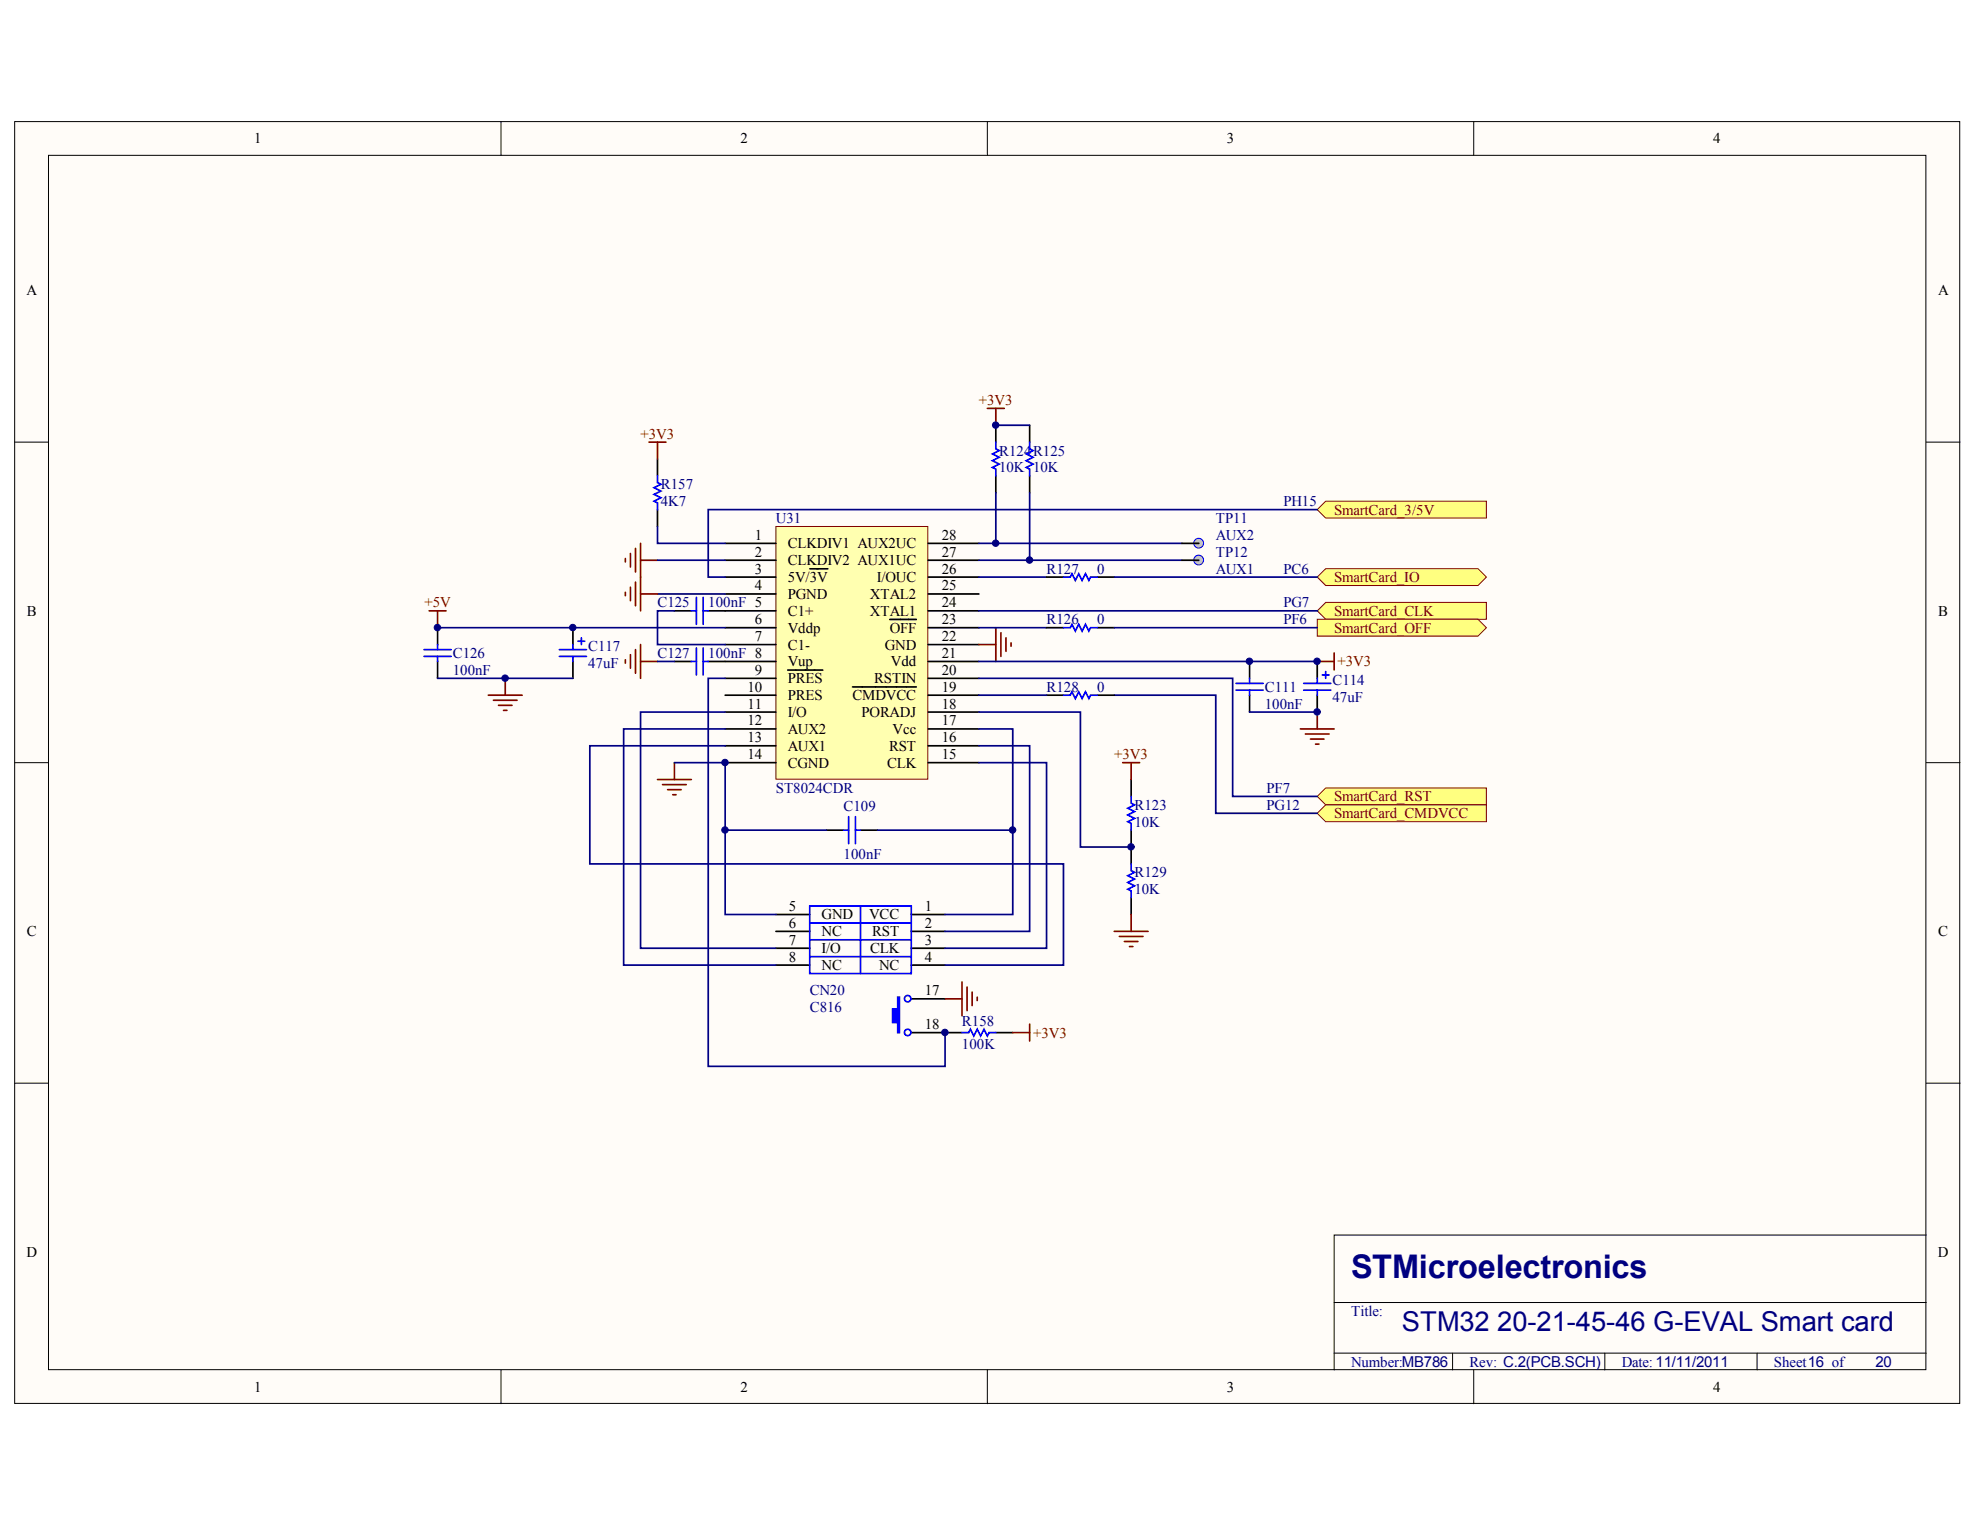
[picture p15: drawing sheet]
<svg xmlns="http://www.w3.org/2000/svg" width="279mm" height="216mm" viewBox="0 0 279 216" stroke-linecap="round" stroke-linejoin="round" font-family="sans-serif">
<defs><g id="words">
<text font-size="4.6" fill="#000080" x="190.6" y="180.3">STMicroelectronics</text>
<text font-size="3.9" fill="#000080" x="197.8" y="187.8">STM32 20-21-45-46 G-EVAL Smart card</text>
<g font-size="2.1">
<text x="35.9" y="20.2">1</text>
<text x="104.5" y="20.2">2</text>
<text x="173.1" y="20.2">3</text>
<text x="241.7" y="20.2">4</text>
<text x="3.7" y="41.6">A</text>
<text x="273.4" y="41.6">A</text>
<text x="106.5" y="76.2">1</text>
<text x="111.1" y="77.4">CLKDIV1 AUX2UC</text>
<text x="132.8" y="76.2">28</text>
<text x="106.5" y="78.6">2</text>
<text x="106.5" y="80.9">3</text>
<text x="106.5" y="83.3">4</text>
<text x="111.1" y="79.8">CLKDIV2 AUX1UC</text>
<text x="111.1" y="82.1">5V/3V</text>
<text x="123.7" y="82.1">I/OUC</text>
<text x="132.8" y="83.3">25</text>
<text x="132.8" y="80.9">26</text>
<text x="132.8" y="78.6">27</text>
<text x="3.8" y="86.9">B</text>
<text x="106.5" y="88.1">6</text>
<text x="111.1" y="84.5">PGND</text>
<text x="111.1" y="86.9">C1+</text>
<text x="111.1" y="89.3">Vddp</text>
<text x="122.7" y="86.9">XTAL1</text>
<text x="122.7" y="84.5">XTAL2</text>
<text x="125.5" y="89.3">OFF</text>
<text x="132.8" y="88.1">23</text>
<text x="132.8" y="85.7">24</text>
<text x="273.4" y="86.9">B</text>
<text x="106.5" y="90.5">7</text>
<text x="106.5" y="95.2">9</text>
<text x="111.1" y="91.7">C1-</text>
<text x="111.1" y="94">Vup</text>
<text x="124.8" y="91.7">GND</text>
<text x="125.7" y="94">Vdd</text>
<text x="132.8" y="95.2">20</text>
<text x="132.8" y="92.8">21</text>
<text x="132.8" y="90.5">22</text>
<text x="105.5" y="97.6">10</text>
<text x="105.5" y="100">11</text>
<text x="111.1" y="96.4">PRES</text>
<text x="111.1" y="98.8">PRES</text>
<text x="111.1" y="101.2">I/O</text>
<text x="120.3" y="98.8">CMDVCC</text>
<text x="121.5" y="101.2">PORADJ</text>
<text x="123.3" y="96.4">RSTIN</text>
<text x="132.8" y="100">18</text>
<text x="132.8" y="97.6">19</text>
<text x="105.5" y="102.4">12</text>
<text x="105.5" y="104.8">13</text>
<text x="105.5" y="107.1">14</text>
<text x="111.1" y="103.6">AUX2</text>
<text x="111.1" y="105.9">AUX1</text>
<text x="125.4" y="105.9">RST</text>
<text x="125.9" y="103.6">Vcc</text>
<text x="132.8" y="107.1">15</text>
<text x="132.8" y="104.8">16</text>
<text x="132.8" y="102.4">17</text>
<text x="111.1" y="108.3">CGND</text>
<text x="125.1" y="108.3">CLK</text>
<text x="111.3" y="128.6">5</text>
<text x="111.3" y="130.9">6</text>
<text x="115.9" y="129.7">GND</text>
<text x="122.6" y="129.7">VCC</text>
<text x="130.5" y="128.6">1</text>
<text x="130.5" y="130.9">2</text>
<text x="3.8" y="132.1">C</text>
<text x="111.3" y="133.3">7</text>
<text x="111.3" y="135.7">8</text>
<text x="115.9" y="132.1">NC</text>
<text x="115.9" y="134.5">I/O</text>
<text x="115.9" y="136.9">NC</text>
<text x="122.8" y="134.5">CLK</text>
<text x="123" y="132.1">RST</text>
<text x="124" y="136.9">NC</text>
<text x="130.5" y="133.3">3</text>
<text x="130.5" y="135.7">4</text>
<text x="273.4" y="132.1">C</text>
<text x="130.5" y="140.5">17</text>
<text x="130.5" y="145.2">18</text>
<text x="3.7" y="177.3">D</text>
<text x="273.4" y="177.3">D</text>
<text x="35.9" y="196.4">1</text>
<text x="104.5" y="196.4">2</text>
<text x="173.1" y="196.4">3</text>
<text x="241.7" y="196.4">4</text>
</g>
<g font-size="2.1" fill="#800000">
<text x="138.1" y="57.1">+3V3</text>
<text x="90.4" y="61.9">+3V3</text>
<text x="188.2" y="72.6">SmartCard_3/5V</text>
<text x="188.2" y="82.1">SmartCard_IO</text>
<text x="59.9" y="85.7">+5V</text>
<text x="188.2" y="86.9">SmartCard_CLK</text>
<text x="188.2" y="89.3">SmartCard_OFF</text>
<text x="188.7" y="94">+3V3</text>
<text x="157.2" y="107.1">+3V3</text>
<text x="188.2" y="113.1">SmartCard_RST</text>
<text x="188.2" y="115.5">SmartCard_CMDVCC</text>
<text x="145.7" y="146.4">+3V3</text>
</g>
<g font-size="2.1" fill="#000080">
<text x="141" y="64.3">R124R125</text>
<text x="93.2" y="69">R157</text>
<text x="93.2" y="71.4">4K7</text>
<text x="141" y="66.7">10K 10K</text>
<text x="181.1" y="71.4">PH15</text>
<text x="109.5" y="73.8">U31</text>
<text x="171.5" y="73.8">TP11</text>
<text x="171.5" y="76.2">AUX2</text>
<text x="147.6" y="80.9">R127</text>
<text x="154.8" y="80.9">0</text>
<text x="171.5" y="78.6">TP12</text>
<text x="171.5" y="80.9">AUX1</text>
<text x="181.1" y="80.9">PC6</text>
<text x="92.8" y="85.7">C125</text>
<text x="99.9" y="85.7">100nF 5</text>
<text x="147.6" y="88.1">R126</text>
<text x="154.8" y="88.1">0</text>
<text x="181.1" y="88.1">PF6</text>
<text x="181.1" y="85.7">PG7</text>
<text x="63.9" y="92.8">C126</text>
<text x="63.9" y="95.2">100nF</text>
<text x="83" y="91.9">C117</text>
<text x="83" y="94.3">47uF</text>
<text x="92.8" y="92.8">C127</text>
<text x="99.9" y="92.8">100nF 8</text>
<text x="147.6" y="97.6">R128</text>
<text x="154.8" y="97.6">0</text>
<text x="178.4" y="97.6">C111</text>
<text x="178.4" y="100">100nF</text>
<text x="188" y="96.7">C114</text>
<text x="188" y="99">47uF</text>
<text x="109.5" y="111.9">ST8024CDR</text>
<text x="178.7" y="111.9">PF7</text>
<text x="119" y="114.5">C109</text>
<text x="160.1" y="114.3">R123</text>
<text x="160.1" y="116.7">10K</text>
<text x="178.7" y="114.3">PG12</text>
<text x="119" y="121.2">100nF</text>
<text x="160.1" y="123.8">R129</text>
<text x="160.1" y="126.2">10K</text>
<text x="114.2" y="140.5">CN20</text>
<text x="114.2" y="142.8">C816</text>
<text x="135.7" y="144.7">R158</text>
<text x="135.7" y="148.1">100K</text>
<text x="190.6" y="185.7">Title:</text>
<text x="190.6" y="192.8">Number:MB786</text>
<text x="207.3" y="192.8">Rev: C.2(PCB.SCH)</text>
<text x="228.8" y="192.8">Date: 11/11/2011</text>
<text x="250.3" y="192.8">Sheet16 of</text>
<text x="264.6" y="192.9">20</text>
</g>
</g></defs>
<g fill="#fffcf8" stroke="#000" stroke-width=".14">
<path d="M2.1 17.2h274.4v180.8h-274.4z"/>
<path d="M6.8 21.9h264.9v171.4h-264.9z"/>
</g>
<g fill="none" stroke="#000" stroke-width=".14">
<path d="M70.7 17.2v4.7M139.3 17.2v4.7M207.9 17.2v4.7M2.1 62.4h4.7M271.7 62.4h4.8M2.1 107.6h4.7M271.7 107.6h4.8M2.1 152.9h4.7M271.7 152.9h4.8M271.7 174.3h-83.5v19M70.7 193.3v4.8M139.3 193.3v4.8"/>
<path d="M188.2 183.8h83.5M188.2 190.9h83.5M204.9 190.9v2.4M207.9 193.3v4.8M226.4 190.9v2.4M247.9 190.9v2.4"/>
</g>
<path d="M109.5 129h4.7M109.5 131.4h4.7M109.5 133.8h4.7M109.5 136.2h4.7M128.6 129h4.7M128.6 131.4h4.7M128.6 133.8h4.7M128.6 136.2h4.7M128.6 145.7h4.7M128.6 140.9h4.7" fill="none" stroke="#000" stroke-width=".24"/>
<g fill="none" stroke="#00f" stroke-width=".24">
<path d="M114.2 127.9h14.4v9.5h-14.4zM114.2 130.2h14.4M114.2 135h14.4M114.2 132.6h14.4M121.4 127.9v9.5"/>
<circle cx="128.1" cy="145.7" r=".45"/>
<circle cx="128.1" cy="140.9" r=".45"/>
</g>
<path d="M126.6 140.7h.3v5h-.3v-1.4h-.7v-1.9h.7z" fill-rule="evenodd" fill="#00f" stroke="#00f" stroke-width=".24"/>
<path d="M109.5 74.3h21.4v35.7h-21.4z" fill="#ffffb0" stroke="#800000" stroke-width=".14"/>
<g fill="none" stroke="#000" stroke-width=".24">
<path d="M92.8 64.8v2.4M92.8 71.9v2.4M102.3 76.7h7.2M102.3 79.1h7.2M130.9 76.7h7.2M130.9 79.1h7.2M140.5 60v2.4M140.5 67.2v2.3M145.3 60v2.4M145.3 67.2v2.3M61.7 88.6v2.4M61.7 93.3v2.4"/>
<path d="M80.8 88.6v2.4M80.8 93.3v2.4M95.1 86.2h2.4M95.1 93.3h2.4M99.9 86.2h9.6M99.9 93.3h9.6M102.3 81.4h7.2M102.3 83.8h7.2M102.3 88.6h7.2M102.3 91h7.2M102.3 95.7h7.2M102.3 98.1h7.2"/>
<path d="M111.1 94.6h5M114.3 80.3h2.5M120.3 96.9h9M125.5 87.4h3.8M130.9 81.4h7.2M130.9 83.8h7.2M130.9 86.2h7.2M130.9 88.6h7.2M130.9 91h7.2M130.9 93.3h7.2M130.9 95.7h7.2M130.9 98.1h7.2"/>
<path d="M147.6 81.4h2.4M147.6 88.6h2.4M154.8 81.4h2.4M154.8 88.6h2.4M176.3 93.3v2.4M176.3 98.1v2.4M185.8 93.3v2.4M185.8 98.1v2.4M102.3 100.5h7.2M102.3 102.9h7.2M102.3 105.2h7.2M102.3 107.6h7.2"/>
<path d="M116.6 117.1h2.4M121.4 117.1h2.4M130.9 100.5h7.2M130.9 102.9h7.2M130.9 105.2h7.2M130.9 107.6h7.2M159.6 110v2.4M159.6 117.1v4.8M159.6 126.7v2.3M133.3 145.7h2.4M140.5 145.7h2.4"/>
</g>
<g fill="none" stroke="#00f" stroke-width=".24">
<path d="M92.8 67.2v.9l.4 .2-.9 .5 .9 .5-.9 .5 .9 .4-.9 .5 .5 .3v.9M140.5 62.4v.9l.5 .3-1 .5 1 .4-1 .5 1 .5-1 .5 .5 .2v1M145.3 62.4v.9l.4 .3-.9 .5 .9 .4-.9 .5 .9 .5-.9 .5 .5 .2v1M59.8 92.6h3.8M59.8 91.7h3.8M61.7 91v.7M61.7 92.6v.7M78.9 92.6h3.8M78.9 91.7h3.8M80.8 91v.7M80.8 92.6v.7M81.5 90.5h1"/>
<path d="M82 90v1M97.5 86.2h.7M97.5 93.3h.7M98.2 84.3v3.8M98.2 91.4v3.8M99.2 84.3v3.8M99.2 91.4v3.8M99.2 86.2h.7M99.2 93.3h.7M150 81.4h1l.2-.4 .5 .9 .5-.9 .5 .9 .4-.9 .5 .9 .3-.5h.9M150 88.6h1l.2-.5 .5 1 .5-1 .5 1 .4-1 .5 1 .3-.5h.9M174.4 97.4h3.8"/>
<path d="M174.4 96.4h3.8M176.3 95.7v.7M176.3 97.4v.7M183.9 97.4h3.8M183.9 96.4h3.8M185.8 95.7v.7M185.8 97.4v.7M186.5 95.2h1M187 94.8v.9M119 117.1h.7M119.7 115.2v3.8M120.7 115.2v3.8"/>
<path d="M120.7 117.1h.7M159.6 112.4v.9l.5 .3-1 .4 1 .5-1 .5 1 .5-1 .5 .5 .2v.9M159.6 121.9v1l.5 .2-1 .5 1 .4-1 .5 1 .5-1 .5 .5 .2v1M135.7 145.7h1l.2-.5 .5 1 .5-1 .4 1 .5-1 .5 1 .2-.5h1"/>
</g>
<g fill="none" stroke="#000080" stroke-width=".24">
<path d="M92.8 74.3v2.4h9.5M92.8 79.1h9.5M140.5 69.5v7.2h-2.4M140.5 60h4.8M140.5 76.7h26.2M145.3 69.5v9.6h-7.2M145.3 79.1h21.4M61.7 95.7h19.1M61.7 88.6h40.6M92.8 93.3h2.3M92.8 83.8h9.5M95.1 86.2h-2.3v4.8h9.5"/>
<path d="M102.3 95.7h-2.4v54.8h33.4v-4.8M138.1 88.6h9.5M138.1 93.3h47.7M138.1 81.4h9.5M95.1 107.6h7.2v21.4h7.2M102.3 100.5h-11.9v33.3h19.1M102.3 102.9h-14.3v33.3h21.5M102.3 105.2h-19.1v16.7h66.8v14.3h-16.7M102.3 117.1h14.3M123.8 117.1h19.1M138.1 102.9h4.8v26.1h-9.6M138.1 105.2h7.2v26.2h-12"/>
<path d="M138.1 107.6h9.5v26.2h-14.3M138.1 100.5h14.3v19h7.2M176.3 100.5h9.5"/>
</g>
<g fill="none" stroke="#800000" stroke-width=".24">
<path d="M139.3 57.6h2.4M140.5 57.6v2.4M88.2 78.8v.5M88.9 78.1v1.9M89.7 77.4v3.3M90.4 76.7v9.5M90.4 79.1h2.4M91.6 62.4h2.3M92.8 62.4v2.4M60.5 86.2h2.4M61.7 86.2v2.4M68.9 98.1h4.8"/>
<path d="M69.6 98.8h3.3M70.3 99.5h1.9M71.3 95.7v2.4M88.2 83.6v.5M88.2 93.1v.5M88.9 82.9v1.9M88.9 92.4v1.9M89.7 82.1v3.4M89.7 91.7v3.3M90.4 91v4.7M90.4 93.3h2.4M90.4 83.8h2.4"/>
<path d="M138.1 91h2.4M140.5 88.6v4.7M141.2 89.3v3.3M141.9 90v1.9M142.6 90.7v.5M185.8 93.3h2.4M188.2 92.1v2.4M71 100.2h.5M92.8 110h4.7M93.5 110.7h3.3M94.2 111.4h1.9M94.9 112.1h.5"/>
<path d="M95.1 107.6v2.4M158.4 107.6h2.4M159.6 107.6v2.4M183.4 102.9h4.8M184.2 103.6h3.3M184.9 104.3h1.9M185.6 105h.5M185.8 100.5v2.4M135.7 138.6v4.7M136.4 139.3v3.3M137.1 140v1.9M157.2 131.4h4.8"/>
<path d="M157.9 132.1h3.3M158.6 132.9h1.9M159.3 133.6h.5M159.6 129v2.4M133.3 140.9h2.4M137.9 140.7v.5M142.9 145.7h2.4M145.3 144.5v2.4"/>
</g>
<circle cx="169.1" cy="76.6" r=".69" fill="#c0c0c0" stroke="#00f" stroke-width=".14"/>
<path d="M166.7 76.7h2.4" fill="none" stroke="#000" stroke-width=".24"/>
<circle cx="169.1" cy="79" r=".69" fill="#c0c0c0" stroke="#00f" stroke-width=".14"/>
<path d="M166.7 79.1h2.4" fill="none" stroke="#000" stroke-width=".24"/>
<g fill="#ffff80" stroke="#800000" stroke-width=".14">
<path d="M185.8 71.9l1.2-1.2h22.7v2.4h-22.7z" fill-rule="evenodd"/>
<path d="M185.8 81.4l1.2-1.2h21.5l1.2 1.2-1.2 1.2h-21.5z" fill-rule="evenodd"/>
<path d="M185.8 112.4l1.2-1.2h22.7v2.4h-22.7z" fill-rule="evenodd"/>
<path d="M185.8 86.2l1.2-1.2h22.7v2.4h-22.7z" fill-rule="evenodd"/>
<path d="M185.8 87.4h22.7l1.2 1.2-1.2 1.2h-22.7z" fill-rule="evenodd"/>
<path d="M185.8 114.8l1.2-1.2h22.7v2.4h-22.7z" fill-rule="evenodd"/>
</g>
<path d="M185.8 71.9h-85.9v9.5h2.4M138.1 95.7h35.8v16.7h11.9M138.1 86.2h47.7M138.1 98.1h9.5M157.2 98.1h14.3v16.7h14.3M157.2 81.4h28.6M157.2 88.6h28.6" fill="none" stroke="#000080" stroke-width=".24"/>
<path d="M147.6 98.1h2.4M154.8 98.1h2.4" fill="none" stroke="#000" stroke-width=".24"/>
<path d="M150 98.1h1l.2-.5 .5 1 .5-1 .5 1 .4-1 .5 1 .3-.5h.9" fill="none" stroke="#00f" stroke-width=".24"/>
<g fill="#000080" stroke="#000080" stroke-width=".14">
<circle cx="61.7" cy="88.6" r=".45"/>
<circle cx="71.3" cy="95.7" r=".45"/>
<circle cx="80.8" cy="88.6" r=".45"/>
<circle cx="102.3" cy="117.1" r=".45"/>
<circle cx="102.3" cy="107.6" r=".45"/>
<circle cx="133.3" cy="145.7" r=".45"/>
<circle cx="140.5" cy="76.6" r=".45"/>
<circle cx="140.5" cy="60" r=".45"/>
<circle cx="142.8" cy="117.1" r=".45"/>
<circle cx="145.2" cy="79" r=".45"/>
<circle cx="159.6" cy="119.5" r=".45"/>
<circle cx="176.3" cy="93.3" r=".45"/>
<circle cx="185.8" cy="100.5" r=".45"/>
<circle cx="185.8" cy="93.3" r=".45"/>
</g>
<use href="#words"/>
</svg>
